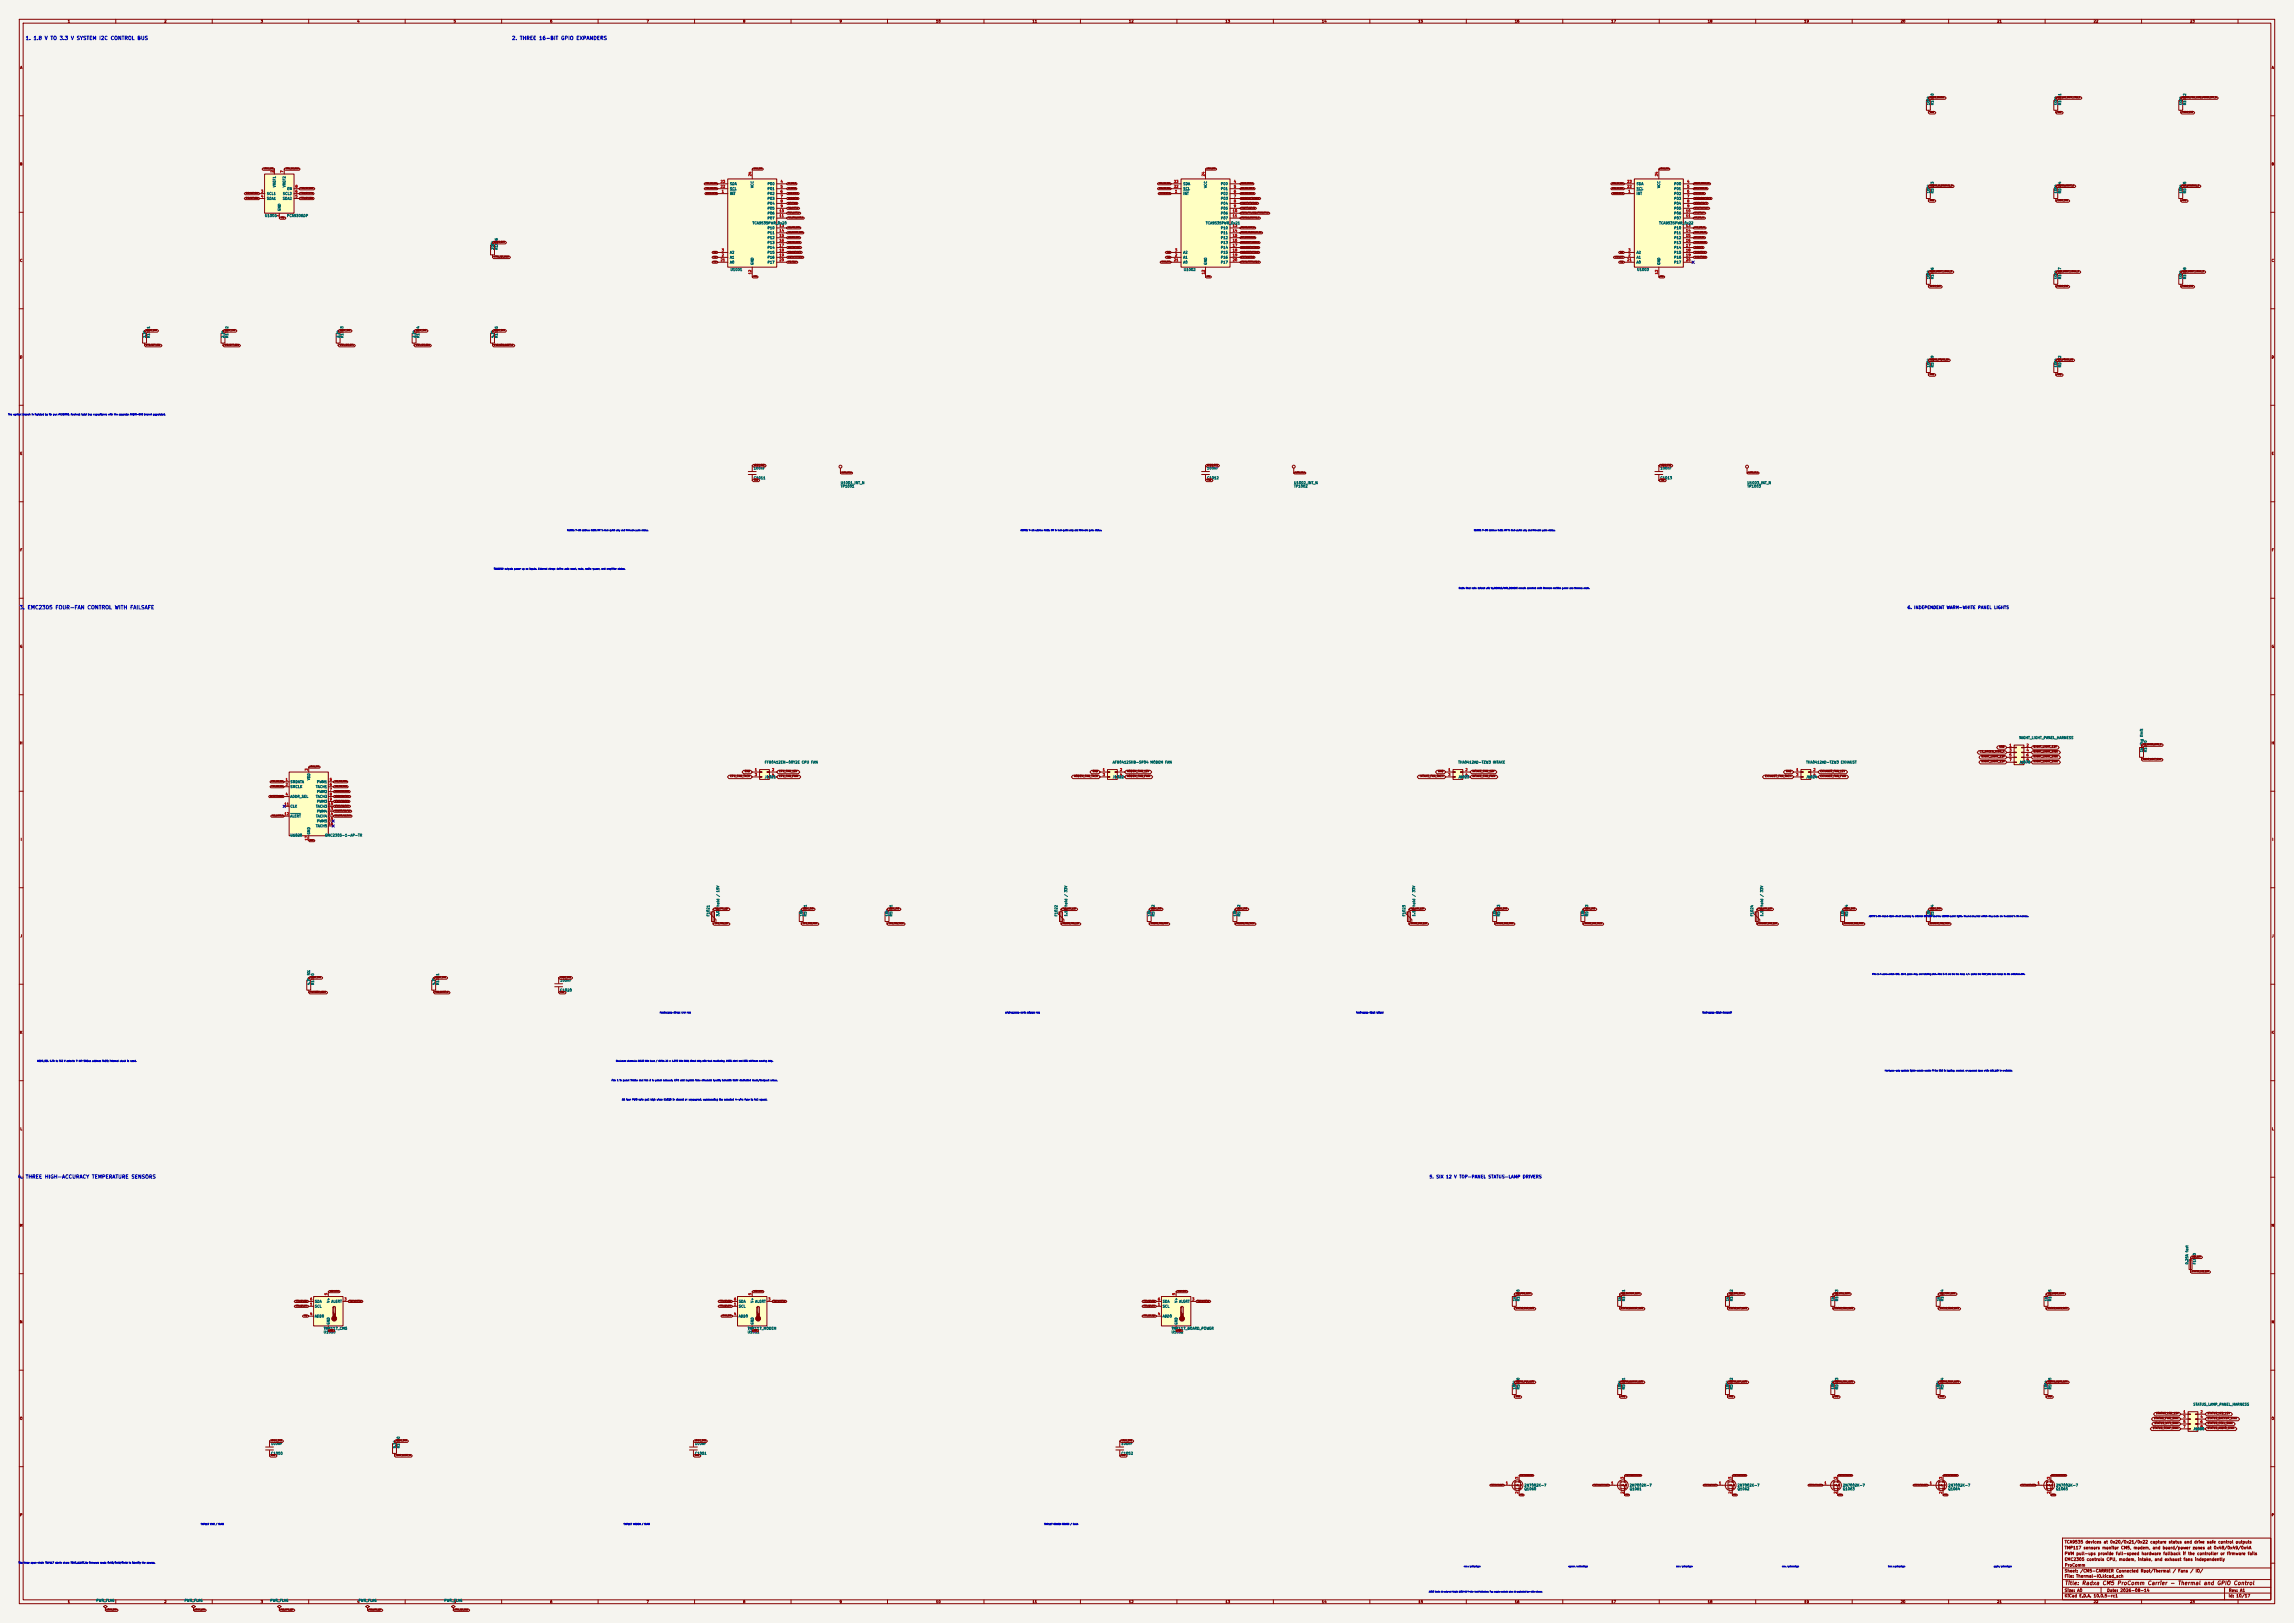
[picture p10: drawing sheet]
<svg xmlns="http://www.w3.org/2000/svg" width="1189mm" height="841mm" viewBox="0 0 1189 841" stroke-linecap="round" stroke-linejoin="round" font-family="sans-serif">
<defs><g id="words">
<text font-size="2" fill="#840000" x="1070" y="822">Title: Radxa CM5 ProComm Carrier - Thermal and GPIO Control</text>
<text font-size="1.9" fill="#0000c2" x="10" y="316">3. EMC2305 FOUR-FAN CONTROL WITH FAILSAFE</text>
<g font-size="1.8" fill="#0000c2">
<text x="13" y="21">1. 1.8 V TO 3.3 V SYSTEM I2C CONTROL BUS</text>
<text x="265" y="21">2. THREE 16-BIT GPIO EXPANDERS</text>
<text x="9" y="611">4.</text>
<text x="13" y="611">THREE HIGH-ACCURACY TEMPERATURE SENSORS</text>
</g>
<text font-size="1.6" fill="#0000c2" x="741" y="611">5. SIX 12 V TOP-PANEL STATUS-LAMP DRIVERS</text>
<text font-size="1.5" fill="#0000c2" x="989" y="316">6. INDEPENDENT WARM-WHITE PANEL LIGHTS</text>
<g font-size="1.5" fill="#840000">
<text x="1070" y="803">TMP117 sensors monitor CM5, modem, and board/power zones at 0x48/0x49/0x4A</text>
<text x="1070" y="800">TCA9535 devices at 0x20/0x21/0x22 capture status and drive safe control outputs</text>
<text x="1070" y="809">EMC2305 controls CPU, modem, intake, and exhaust fans independently</text>
<text x="1070" y="806">PWM pull-ups provide full-speed hardware fallback if the controller or firmware fails</text>
<text x="1070" y="815">Sheet: /CM5-CARRIER Connected Root/Thermal / Fans / IO/</text>
<text x="1070" y="812">ProComm</text>
<text x="1070" y="818">File: Thermal-IO.kicad_sch</text>
<text x="1070" y="825">Size: A0</text>
<text x="1092" y="825">Date: 2026-08-14</text>
<text x="1155" y="825">Rev: A1</text>
<text x="1070" y="828">KiCad E.D.A. 10.0.5-rc1</text>
<text x="1155" y="828">Id: 10/17</text>
</g>
<g font-size="1.3" fill="#840000">
<text x="35" y="12">1</text>
<text x="85" y="12">2</text>
<text x="135" y="12">3</text>
<text x="185" y="12">4</text>
<text x="235" y="12">5</text>
<text x="285" y="12">6</text>
<text x="335" y="12">7</text>
<text x="385" y="12">8</text>
<text x="435" y="12">9</text>
<text x="485" y="12">10</text>
<text x="535" y="12">11</text>
<text x="585" y="12">12</text>
<text x="635" y="12">13</text>
<text x="685" y="12">14</text>
<text x="735" y="12">15</text>
<text x="785" y="12">16</text>
<text x="835" y="12">17</text>
<text x="885" y="12">18</text>
<text x="935" y="12">19</text>
<text x="985" y="12">20</text>
<text x="1035" y="12">21</text>
<text x="1085" y="12">22</text>
<text x="1135" y="12">23</text>
<text x="10" y="36">A</text>
<text x="1177" y="36">A</text>
<text x="10" y="86">B</text>
<text x="1177" y="86">B</text>
<text x="10" y="136">C</text>
<text x="1177" y="136">C</text>
<text x="10" y="186">D</text>
<text x="1177" y="186">D</text>
<text x="10" y="236">E</text>
<text x="1177" y="236">E</text>
<text x="10" y="286">F</text>
<text x="1177" y="286">F</text>
<text x="10" y="336">G</text>
<text x="1177" y="336">G</text>
<text x="10" y="386">H</text>
<text x="1177" y="386">H</text>
<text x="11" y="436">I</text>
<text x="1178" y="436">I</text>
<text x="10" y="486">J</text>
<text x="1177" y="486">J</text>
<text x="10" y="536">K</text>
<text x="1177" y="536">K</text>
<text x="10" y="586">L</text>
<text x="1177" y="586">L</text>
<text x="10" y="636">M</text>
<text x="1177" y="636">M</text>
<text x="10" y="686">N</text>
<text x="1177" y="686">N</text>
<text x="10" y="736">O</text>
<text x="1177" y="736">O</text>
<text x="10" y="786">P</text>
<text x="1177" y="786">P</text>
<text x="35" y="831">1</text>
<text x="85" y="831">2</text>
<text x="135" y="831">3</text>
<text x="185" y="831">4</text>
<text x="235" y="831">5</text>
<text x="285" y="831">6</text>
<text x="335" y="831">7</text>
<text x="385" y="831">8</text>
<text x="435" y="831">9</text>
<text x="485" y="831">10</text>
<text x="535" y="831">11</text>
<text x="585" y="831">12</text>
<text x="635" y="831">13</text>
<text x="685" y="831">14</text>
<text x="735" y="831">15</text>
<text x="785" y="831">16</text>
<text x="835" y="831">17</text>
<text x="885" y="831">18</text>
<text x="935" y="831">19</text>
<text x="985" y="831">20</text>
<text x="1035" y="831">21</text>
<text x="1085" y="831">22</text>
<text x="1135" y="831">23</text>
</g>
<g font-size="1.3" fill="#006464">
<text x="1000" y="55" transform="rotate(-90 1000 55)">100k</text>
<text x="1002" y="55" transform="rotate(-90 1002 55)">R1010</text>
<text x="1066" y="55" transform="rotate(-90 1066 55)">100k</text>
<text x="1069" y="55" transform="rotate(-90 1069 55)">R1011</text>
<text x="1131" y="55" transform="rotate(-90 1131 55)">100k</text>
<text x="1133" y="55" transform="rotate(-90 1133 55)">R1012</text>
<text x="138" y="101">SCL1</text>
<text x="143" y="97" transform="rotate(-90 143 97)">VREF1</text>
<text x="146" y="101">SCL2</text>
<text x="148" y="97" transform="rotate(-90 148 97)">VREF2</text>
<text x="149" y="99">EN</text>
<text x="378" y="101">INT</text>
<text x="378" y="99">SCL</text>
<text x="378" y="96">SDA</text>
<text x="391" y="98" transform="rotate(-90 391 98)">VCC</text>
<text x="398" y="96">P00</text>
<text x="398" y="99">P01</text>
<text x="398" y="101">P02</text>
<text x="613" y="101">INT</text>
<text x="613" y="99">SCL</text>
<text x="613" y="96">SDA</text>
<text x="626" y="98" transform="rotate(-90 626 98)">VCC</text>
<text x="633" y="96">P00</text>
<text x="633" y="99">P01</text>
<text x="633" y="101">P02</text>
<text x="848" y="101">INT</text>
<text x="848" y="99">SCL</text>
<text x="848" y="96">SDA</text>
<text x="861" y="98" transform="rotate(-90 861 98)">VCC</text>
<text x="868" y="96">P00</text>
<text x="868" y="99">P01</text>
<text x="868" y="101">P02</text>
<text x="1000" y="100" transform="rotate(-90 1000 100)">100k</text>
<text x="1002" y="100" transform="rotate(-90 1002 100)">R1013</text>
<text x="1066" y="100" transform="rotate(-90 1066 100)">100k</text>
<text x="1069" y="100" transform="rotate(-90 1069 100)">R1014</text>
<text x="1131" y="100" transform="rotate(-90 1131 100)">100k</text>
<text x="1133" y="100" transform="rotate(-90 1133 100)">R1015</text>
<text x="138" y="104">SDA1</text>
<text x="146" y="104">SDA2</text>
<text x="398" y="104">P03</text>
<text x="398" y="106">P04</text>
<text x="633" y="104">P03</text>
<text x="633" y="106">P04</text>
<text x="868" y="104">P03</text>
<text x="868" y="106">P04</text>
<text x="137" y="113">U1000</text>
<text x="146" y="110" transform="rotate(-90 146 110)">GND</text>
<text x="149" y="113">PCA9306DP</text>
<text x="398" y="109">P05</text>
<text x="398" y="111">P06</text>
<text x="398" y="114">P07</text>
<text x="633" y="109">P05</text>
<text x="633" y="111">P06</text>
<text x="633" y="114">P07</text>
<text x="868" y="109">P05</text>
<text x="868" y="111">P06</text>
<text x="868" y="114">P07</text>
<text x="390" y="117">TCA9535PWR_0x20</text>
<text x="398" y="119">P10</text>
<text x="625" y="117">TCA9535PWR_0x21</text>
<text x="633" y="119">P10</text>
<text x="860" y="117">TCA9535PWR_0x22</text>
<text x="868" y="119">P10</text>
<text x="398" y="122">P11</text>
<text x="398" y="124">P12</text>
<text x="633" y="122">P11</text>
<text x="633" y="124">P12</text>
<text x="868" y="122">P11</text>
<text x="868" y="124">P12</text>
<text x="256" y="130" transform="rotate(-90 256 130)">200k</text>
<text x="258" y="130" transform="rotate(-90 258 130)">R1006</text>
<text x="378" y="132">A2</text>
<text x="398" y="127">P13</text>
<text x="398" y="129">P14</text>
<text x="398" y="132">P15</text>
<text x="613" y="132">A2</text>
<text x="633" y="127">P13</text>
<text x="633" y="129">P14</text>
<text x="633" y="132">P15</text>
<text x="848" y="132">A2</text>
<text x="868" y="127">P13</text>
<text x="868" y="129">P14</text>
<text x="868" y="132">P15</text>
<text x="378" y="134">A1</text>
<text x="378" y="137">A0</text>
<text x="391" y="137" transform="rotate(-90 391 137)">GND</text>
<text x="398" y="134">P16</text>
<text x="398" y="137">P17</text>
<text x="613" y="134">A1</text>
<text x="613" y="137">A0</text>
<text x="626" y="137" transform="rotate(-90 626 137)">GND</text>
<text x="633" y="134">P16</text>
<text x="633" y="137">P17</text>
<text x="848" y="134">A1</text>
<text x="848" y="137">A0</text>
<text x="861" y="137" transform="rotate(-90 861 137)">GND</text>
<text x="868" y="134">P16</text>
<text x="868" y="137">P17</text>
<text x="378" y="141">U1001</text>
<text x="613" y="141">U1002</text>
<text x="848" y="141">U1003</text>
<text x="1000" y="145" transform="rotate(-90 1000 145)">100k</text>
<text x="1002" y="145" transform="rotate(-90 1002 145)">R1016</text>
<text x="1066" y="145" transform="rotate(-90 1066 145)">100k</text>
<text x="1069" y="145" transform="rotate(-90 1069 145)">R1017</text>
<text x="1131" y="145" transform="rotate(-90 1131 145)">100k</text>
<text x="1133" y="145" transform="rotate(-90 1133 145)">R1018</text>
<text x="76" y="175" transform="rotate(-90 76 175)">2.2k</text>
<text x="78" y="175" transform="rotate(-90 78 175)">R1001</text>
<text x="117" y="175" transform="rotate(-90 117 175)">2.2k</text>
<text x="119" y="175" transform="rotate(-90 119 175)">R1002</text>
<text x="176" y="175" transform="rotate(-90 176 175)">2.2k</text>
<text x="178" y="175" transform="rotate(-90 178 175)">R1003</text>
<text x="216" y="175" transform="rotate(-90 216 175)">2.2k</text>
<text x="218" y="175" transform="rotate(-90 218 175)">R1004</text>
<text x="256" y="175" transform="rotate(-90 256 175)">4.7k</text>
<text x="258" y="175" transform="rotate(-90 258 175)">R1005</text>
<text x="1000" y="191" transform="rotate(-90 1000 191)">100k</text>
<text x="1002" y="191" transform="rotate(-90 1002 191)">R1019</text>
<text x="1066" y="191" transform="rotate(-90 1066 191)">100k</text>
<text x="1069" y="191" transform="rotate(-90 1069 191)">R1022</text>
<text x="391" y="244">100nF</text>
<text x="625" y="244">100nF</text>
<text x="860" y="244">100nF</text>
<text x="391" y="249">C1011</text>
<text x="436" y="251">U1001_INT_N</text>
<text x="625" y="249">C1012</text>
<text x="671" y="251">U1002_INT_N</text>
<text x="860" y="249">C1013</text>
<text x="905" y="251">U1003_INT_N</text>
<text x="436" y="253">TP1001</text>
<text x="671" y="253">TP1002</text>
<text x="905" y="253">TP1003</text>
<text x="1046" y="383">NIGHT_LIGHT_PANEL_HARNESS</text>
<text x="1111" y="390" transform="rotate(-90 1111 390)">1k</text>
<text x="1111" y="387" transform="rotate(-90 1111 387)">ring limit</text>
<text x="1113" y="390" transform="rotate(-90 1113 390)">R1070</text>
<text x="396" y="396">FFB0412EN-00Y2E CPU FAN</text>
<text x="577" y="396">AFB0412SHB-SP04 MODEM FAN</text>
<text x="756" y="396">THA0412AD-TZW3 INTAKE</text>
<text x="936" y="396">THA0412AD-TZW3 EXHAUST</text>
<text x="1046" y="396">J1070</text>
<text x="150" y="406">SMDATA</text>
<text x="161" y="404" transform="rotate(-90 161 404)">VDD</text>
<text x="164" y="406">PWM1</text>
<text x="396" y="404">J1021</text>
<text x="577" y="404">J1022</text>
<text x="756" y="404">J1023</text>
<text x="936" y="404">J1024</text>
<text x="150" y="409">SMCLK</text>
<text x="150" y="414">ADDR_SEL</text>
<text x="164" y="409">TACH1</text>
<text x="164" y="414">TACH2</text>
<text x="164" y="411">PWM2</text>
<text x="150" y="419">CLK</text>
<text x="164" y="419">TACH3</text>
<text x="164" y="416">PWM3</text>
<text x="150" y="424">ALERT</text>
<text x="164" y="424">TACH4</text>
<text x="164" y="421">PWM4</text>
<text x="164" y="429">TACH5</text>
<text x="164" y="426">PWM5</text>
<text x="150" y="434">U1020</text>
<text x="161" y="433" transform="rotate(-90 161 433)">GND</text>
<text x="168" y="434">EMC2305-1-AP-TR</text>
<text x="373" y="470" transform="rotate(-90 373 470)">hold / 15V</text>
<text x="553" y="470" transform="rotate(-90 553 470)">hold / 33V</text>
<text x="734" y="470" transform="rotate(-90 734 470)">hold / 33V</text>
<text x="914" y="470" transform="rotate(-90 914 470)">hold / 33V</text>
<text x="368" y="475" transform="rotate(-90 368 475)">F1021</text>
<text x="373" y="475" transform="rotate(-90 373 475)">3.0A</text>
<text x="416" y="475" transform="rotate(-90 416 475)">10k</text>
<text x="418" y="475" transform="rotate(-90 418 475)">R1031</text>
<text x="461" y="475" transform="rotate(-90 461 475)">10k</text>
<text x="463" y="475" transform="rotate(-90 463 475)">R1041</text>
<text x="548" y="475" transform="rotate(-90 548 475)">F1022</text>
<text x="553" y="475" transform="rotate(-90 553 475)">1.1A</text>
<text x="597" y="475" transform="rotate(-90 597 475)">10k</text>
<text x="599" y="475" transform="rotate(-90 599 475)">R1032</text>
<text x="641" y="475" transform="rotate(-90 641 475)">10k</text>
<text x="643" y="475" transform="rotate(-90 643 475)">R1042</text>
<text x="729" y="475" transform="rotate(-90 729 475)">F1023</text>
<text x="734" y="475" transform="rotate(-90 734 475)">1.1A</text>
<text x="776" y="475" transform="rotate(-90 776 475)">10k</text>
<text x="778" y="475" transform="rotate(-90 778 475)">R1033</text>
<text x="821" y="475" transform="rotate(-90 821 475)">10k</text>
<text x="823" y="475" transform="rotate(-90 823 475)">R1043</text>
<text x="909" y="475" transform="rotate(-90 909 475)">F1024</text>
<text x="914" y="475" transform="rotate(-90 914 475)">1.1A</text>
<text x="956" y="475" transform="rotate(-90 956 475)">10k</text>
<text x="958" y="475" transform="rotate(-90 958 475)">R1034</text>
<text x="1000" y="475" transform="rotate(-90 1000 475)">10k</text>
<text x="1002" y="475" transform="rotate(-90 1002 475)">R1044</text>
<text x="161" y="506" transform="rotate(-90 161 506)">5%</text>
<text x="290" y="509">100nF</text>
<text x="161" y="511" transform="rotate(-90 161 511)">4.7k</text>
<text x="163" y="511" transform="rotate(-90 163 511)">R1020</text>
<text x="226" y="511" transform="rotate(-90 226 511)">4.7k</text>
<text x="228" y="511" transform="rotate(-90 228 511)">R1021</text>
<text x="290" y="514">C1020</text>
<text x="1134" y="655" transform="rotate(-90 1134 655)">0.25A fast</text>
<text x="1138" y="655" transform="rotate(-90 1138 655)">F1060</text>
<text x="163" y="678">SCL</text>
<text x="163" y="675">SDA</text>
<text x="171" y="675" transform="rotate(-90 171 675)">V+</text>
<text x="172" y="675">ALERT</text>
<text x="383" y="678">SCL</text>
<text x="383" y="675">SDA</text>
<text x="391" y="675" transform="rotate(-90 391 675)">V+</text>
<text x="391" y="675">ALERT</text>
<text x="602" y="678">SCL</text>
<text x="602" y="675">SDA</text>
<text x="611" y="675" transform="rotate(-90 611 675)">V+</text>
<text x="611" y="675">ALERT</text>
<text x="786" y="674" transform="rotate(-90 786 674)">1k</text>
<text x="788" y="674" transform="rotate(-90 788 674)">R1060</text>
<text x="840" y="674" transform="rotate(-90 840 674)">1k</text>
<text x="842" y="674" transform="rotate(-90 842 674)">R1061</text>
<text x="896" y="674" transform="rotate(-90 896 674)">1k</text>
<text x="898" y="674" transform="rotate(-90 898 674)">R1062</text>
<text x="951" y="674" transform="rotate(-90 951 674)">1k</text>
<text x="953" y="674" transform="rotate(-90 953 674)">R1063</text>
<text x="1006" y="674" transform="rotate(-90 1006 674)">1k</text>
<text x="1008" y="674" transform="rotate(-90 1008 674)">R1064</text>
<text x="1061" y="674" transform="rotate(-90 1061 674)">1k</text>
<text x="1063" y="674" transform="rotate(-90 1063 674)">R1065</text>
<text x="163" y="683">ADD0</text>
<text x="383" y="683">ADD0</text>
<text x="602" y="683">ADD0</text>
<text x="168" y="689">TMP117_CM5</text>
<text x="171" y="687" transform="rotate(-90 171 687)">GND</text>
<text x="387" y="689">TMP117_MODEM</text>
<text x="391" y="687" transform="rotate(-90 391 687)">GND</text>
<text x="607" y="689">TMP117_BOARD_POWER</text>
<text x="611" y="687" transform="rotate(-90 611 687)">GND</text>
<text x="168" y="691">U1050</text>
<text x="387" y="691">U1051</text>
<text x="607" y="691">U1052</text>
<text x="786" y="720" transform="rotate(-90 786 720)">100k</text>
<text x="788" y="720" transform="rotate(-90 788 720)">R1080</text>
<text x="840" y="720" transform="rotate(-90 840 720)">100k</text>
<text x="842" y="720" transform="rotate(-90 842 720)">R1081</text>
<text x="896" y="720" transform="rotate(-90 896 720)">100k</text>
<text x="898" y="720" transform="rotate(-90 898 720)">R1082</text>
<text x="951" y="720" transform="rotate(-90 951 720)">100k</text>
<text x="953" y="720" transform="rotate(-90 953 720)">R1083</text>
<text x="1006" y="720" transform="rotate(-90 1006 720)">100k</text>
<text x="1008" y="720" transform="rotate(-90 1008 720)">R1084</text>
<text x="1061" y="720" transform="rotate(-90 1061 720)">100k</text>
<text x="1063" y="720" transform="rotate(-90 1063 720)">R1085</text>
<text x="1137" y="729">STATUS_LAMP_PANEL_HARNESS</text>
<text x="1137" y="741">J1060</text>
<text x="140" y="749">100nF</text>
<text x="360" y="749">100nF</text>
<text x="581" y="749">100nF</text>
<text x="140" y="754">C1050</text>
<text x="205" y="751" transform="rotate(-90 205 751)">5.1k</text>
<text x="207" y="751" transform="rotate(-90 207 751)">R1050</text>
<text x="360" y="754">C1051</text>
<text x="581" y="754">C1052</text>
<text x="790" y="772">Q1060</text>
<text x="790" y="771">2N7002K-7</text>
<text x="845" y="772">Q1061</text>
<text x="845" y="771">2N7002K-7</text>
<text x="900" y="772">Q1062</text>
<text x="900" y="771">2N7002K-7</text>
<text x="955" y="772">Q1063</text>
<text x="955" y="771">2N7002K-7</text>
<text x="1010" y="772">Q1064</text>
<text x="1010" y="771">2N7002K-7</text>
<text x="1066" y="772">Q1065</text>
<text x="1066" y="771">2N7002K-7</text>
<text x="50" y="830">PWR_FLAG</text>
<text x="95" y="830">PWR_FLAG</text>
<text x="140" y="830">PWR_FLAG</text>
<text x="186" y="830">PWR_FLAG</text>
<text x="230" y="830">PWR_FLAG</text>
</g>
<g font-size="1.3" fill="#a90000">
<text x="142" y="90" transform="rotate(-90 142 90)">2</text>
<text x="147" y="90" transform="rotate(-90 147 90)">7</text>
<text x="373" y="95">23</text>
<text x="390" y="92" transform="rotate(-90 390 92)">24</text>
<text x="404" y="95">4</text>
<text x="608" y="95">23</text>
<text x="625" y="92" transform="rotate(-90 625 92)">24</text>
<text x="639" y="95">4</text>
<text x="843" y="95">23</text>
<text x="860" y="92" transform="rotate(-90 860 92)">24</text>
<text x="874" y="95">4</text>
<text x="135" y="100">3</text>
<text x="153" y="100">6</text>
<text x="153" y="98">8</text>
<text x="373" y="98">22</text>
<text x="374" y="100">1</text>
<text x="404" y="98">5</text>
<text x="404" y="100">6</text>
<text x="608" y="98">22</text>
<text x="609" y="100">1</text>
<text x="639" y="98">5</text>
<text x="639" y="100">6</text>
<text x="843" y="98">22</text>
<text x="844" y="100">1</text>
<text x="874" y="98">5</text>
<text x="874" y="100">6</text>
<text x="135" y="103">4</text>
<text x="153" y="103">5</text>
<text x="404" y="103">7</text>
<text x="404" y="105">8</text>
<text x="404" y="108">9</text>
<text x="639" y="103">7</text>
<text x="639" y="105">8</text>
<text x="639" y="108">9</text>
<text x="874" y="103">7</text>
<text x="874" y="105">8</text>
<text x="874" y="108">9</text>
<text x="145" y="112" transform="rotate(-90 145 112)">1</text>
<text x="404" y="110">10</text>
<text x="404" y="113">11</text>
<text x="639" y="110">10</text>
<text x="639" y="113">11</text>
<text x="874" y="110">10</text>
<text x="874" y="113">11</text>
<text x="404" y="118">13</text>
<text x="639" y="118">13</text>
<text x="874" y="118">13</text>
<text x="404" y="120">14</text>
<text x="404" y="123">15</text>
<text x="404" y="126">16</text>
<text x="639" y="120">14</text>
<text x="639" y="123">15</text>
<text x="639" y="126">16</text>
<text x="874" y="120">14</text>
<text x="874" y="123">15</text>
<text x="874" y="126">16</text>
<text x="374" y="131">3</text>
<text x="404" y="128">17</text>
<text x="404" y="131">18</text>
<text x="609" y="131">3</text>
<text x="639" y="128">17</text>
<text x="639" y="131">18</text>
<text x="844" y="131">3</text>
<text x="874" y="128">17</text>
<text x="874" y="131">18</text>
<text x="373" y="136">21</text>
<text x="374" y="133">2</text>
<text x="404" y="133">19</text>
<text x="404" y="136">20</text>
<text x="608" y="136">21</text>
<text x="609" y="133">2</text>
<text x="639" y="133">19</text>
<text x="639" y="136">20</text>
<text x="843" y="136">21</text>
<text x="844" y="133">2</text>
<text x="874" y="133">19</text>
<text x="874" y="136">20</text>
<text x="390" y="142" transform="rotate(-90 390 142)">12</text>
<text x="625" y="142" transform="rotate(-90 625 142)">12</text>
<text x="860" y="142" transform="rotate(-90 860 142)">12</text>
<text x="1041" y="387">1</text>
<text x="1041" y="390">3</text>
<text x="1050" y="387">2</text>
<text x="1050" y="390">4</text>
<text x="1041" y="392">5</text>
<text x="1041" y="395">7</text>
<text x="1050" y="392">6</text>
<text x="1050" y="395">8</text>
<text x="160" y="400" transform="rotate(-90 160 400)">3</text>
<text x="391" y="400">1</text>
<text x="400" y="400">2</text>
<text x="571" y="400">1</text>
<text x="580" y="400">2</text>
<text x="750" y="400">1</text>
<text x="759" y="400">2</text>
<text x="931" y="400">1</text>
<text x="940" y="400">2</text>
<text x="148" y="405">1</text>
<text x="148" y="407">2</text>
<text x="171" y="405">5</text>
<text x="171" y="407">6</text>
<text x="391" y="402">3</text>
<text x="400" y="402">4</text>
<text x="571" y="402">3</text>
<text x="580" y="402">4</text>
<text x="750" y="402">3</text>
<text x="759" y="402">4</text>
<text x="931" y="402">3</text>
<text x="940" y="402">4</text>
<text x="148" y="413">4</text>
<text x="171" y="410">7</text>
<text x="171" y="413">8</text>
<text x="147" y="418">11</text>
<text x="170" y="418">10</text>
<text x="171" y="415">9</text>
<text x="147" y="423">12</text>
<text x="170" y="420">13</text>
<text x="170" y="423">14</text>
<text x="170" y="425">15</text>
<text x="170" y="428">16</text>
<text x="160" y="436" transform="rotate(-90 160 436)">17</text>
<text x="170" y="671" transform="rotate(-90 170 671)">5</text>
<text x="390" y="671" transform="rotate(-90 390 671)">5</text>
<text x="609" y="671" transform="rotate(-90 609 671)">5</text>
<text x="161" y="677">1</text>
<text x="161" y="674">6</text>
<text x="178" y="674">3</text>
<text x="380" y="677">1</text>
<text x="380" y="674">6</text>
<text x="398" y="674">3</text>
<text x="600" y="677">1</text>
<text x="600" y="674">6</text>
<text x="618" y="674">3</text>
<text x="161" y="682">4</text>
<text x="380" y="682">4</text>
<text x="600" y="682">4</text>
<text x="170" y="689" transform="rotate(-90 170 689)">2</text>
<text x="390" y="689" transform="rotate(-90 390 689)">2</text>
<text x="609" y="689" transform="rotate(-90 609 689)">2</text>
<text x="1131" y="733">1</text>
<text x="1131" y="735">3</text>
<text x="1131" y="738">5</text>
<text x="1140" y="733">2</text>
<text x="1140" y="735">4</text>
<text x="1140" y="738">6</text>
<text x="1131" y="740">7</text>
<text x="1140" y="740">8</text>
<text x="787" y="767" transform="rotate(-90 787 767)">3</text>
<text x="842" y="767" transform="rotate(-90 842 767)">3</text>
<text x="898" y="767" transform="rotate(-90 898 767)">3</text>
<text x="952" y="767" transform="rotate(-90 952 767)">3</text>
<text x="1007" y="767" transform="rotate(-90 1007 767)">3</text>
<text x="1063" y="767" transform="rotate(-90 1063 767)">3</text>
<text x="780" y="769">1</text>
<text x="835" y="769">1</text>
<text x="891" y="769">1</text>
<text x="945" y="769">1</text>
<text x="1000" y="769">1</text>
<text x="1056" y="769">1</text>
<text x="787" y="774" transform="rotate(-90 787 774)">2</text>
<text x="842" y="774" transform="rotate(-90 842 774)">2</text>
<text x="898" y="774" transform="rotate(-90 898 774)">2</text>
<text x="952" y="774" transform="rotate(-90 952 774)">2</text>
<text x="1007" y="774" transform="rotate(-90 1007 774)">2</text>
<text x="1063" y="774" transform="rotate(-90 1063 774)">2</text>
</g>
<g font-size="1" fill="#840000">
<text x="1036" y="388">GND</text>
<text x="1054" y="388">NIGHT_LIGHT_12V</text>
<text x="1026" y="390">CS_GREEN_RING_K</text>
<text x="1027" y="393">NIGHT_LIGHT_12V</text>
<text x="1027" y="395">NIGHT_LIGHT_12V</text>
<text x="1054" y="395">NIGHT_LIGHT_SINK</text>
<text x="1054" y="390">NIGHT_LIGHT_SINK</text>
<text x="1054" y="393">NIGHT_LIGHT_SINK</text>
<text x="386" y="400">GND</text>
<text x="404" y="400">CPU_FAN_12V</text>
<text x="566" y="400">GND</text>
<text x="584" y="400">MODEM_FAN_12V</text>
<text x="745" y="400">GND</text>
<text x="763" y="400">INTAKE_FAN_12V</text>
<text x="926" y="400">GND</text>
<text x="943" y="400">EXHAUST_FAN_12V</text>
<text x="378" y="403">CPU_FAN_TACH</text>
<text x="404" y="403">CPU_FAN_PWM</text>
<text x="557" y="403">MODEM_FAN_TACH</text>
<text x="584" y="403">MODEM_FAN_PWM</text>
<text x="736" y="403">INTAKE_FAN_TACH</text>
<text x="763" y="403">INTAKE_FAN_PWM</text>
<text x="915" y="403">EXHAUST_FAN_TACH</text>
<text x="943" y="403">EXHAUST_FAN_PWM</text>
<text x="1116" y="736">STATUS_PWR_SINK</text>
<text x="1117" y="733">STATUS_LED_12V</text>
<text x="1144" y="733">STATUS_LED_12V</text>
<text x="1144" y="736">STATUS_BACKUP_SINK</text>
<text x="1116" y="741">STATUS_TEMP_SINK</text>
<text x="1116" y="738">STATUS_WIFI_SINK</text>
<text x="1144" y="741">STATUS_AUDIO_SINK</text>
<text x="1144" y="738">STATUS_CELL_SINK</text>
</g>
<g font-size=".8" fill="#0000c2">
<text x="4" y="215">The control branch is isolated by its own PCA9306. Recheck total bus capacitance with the separate AUDIO-8X8 branch populated.</text>
<text x="256" y="295">TCA9535 outputs power up as inputs. External straps define safe reset, mute, radio-power, and amplifier states.</text>
<text x="19" y="550">ADDR_SEL 4.7k to 3.3 V selects 7-bit SMBus address 0x2E; internal clock is used.</text>
<text x="317" y="560">Fan 1 is panel intake and fan 2 is panel exhaust. CPU and modem fans circulate locally beneath their dedicated mesh/keepout areas.</text>
<text x="322" y="570">All four PWM nets pull high when U1020 is absent or unpowered, commanding the selected 4-wire fans to full speed.</text>
<text x="104" y="790">TMP117 CM5 / 0x48</text>
<text x="323" y="790">TMP117 MODEM / 0x49</text>
<text x="541" y="790">TMP117 BOARD POWER / 0x4A</text>
<text x="10" y="810">The</text>
<text x="12" y="810">three open-drain TMP117 alerts share TEMP_ALERT_N; firmware reads 0x48/0x49/0x4A to identify the source.</text>
</g>
<g font-size=".7" fill="#840000">
<text x="1000" y="51">AUDIO_ENABLE</text>
<text x="1066" y="51">AUD_DAC_MUTE_CMD_N</text>
<text x="1131" y="51">MODEM_FULL_CARD_POWER_OFF_N</text>
<text x="1000" y="59">GND</text>
<text x="1066" y="59">GND</text>
<text x="1131" y="59">LOGIC_3V3</text>
<text x="1000" y="97">MODEM_W_DISABLE1_N</text>
<text x="1066" y="97">MODEM_RESET_N</text>
<text x="1131" y="97">WIFI_DISABLE1_N</text>
<text x="1000" y="104">GND</text>
<text x="1066" y="104">LOGIC_3V3</text>
<text x="1131" y="104">GND</text>
<text x="256" y="126">LOGIC_3V3</text>
<text x="256" y="134">CTRL_I2C_BIAS</text>
<text x="1000" y="141">WAN2_RESET_LOCAL_N</text>
<text x="1066" y="141">LAN1_RESET_LOCAL_N</text>
<text x="1131" y="141">LAN2_RESET_LOCAL_N</text>
<text x="1000" y="149">LOGIC_3V3</text>
<text x="1066" y="149">LOGIC_3V3</text>
<text x="1131" y="149">LOGIC_3V3</text>
<text x="76" y="172">LOGIC_1V8</text>
<text x="116" y="172">LOGIC_1V8</text>
<text x="176" y="172">LOGIC_3V3</text>
<text x="215" y="172">LOGIC_3V3</text>
<text x="256" y="172">LOGIC_3V3</text>
<text x="76" y="179">SYS_I2C7_SCL</text>
<text x="116" y="179">SYS_I2C7_SDA</text>
<text x="176" y="179">CTRL_I2C_SCL</text>
<text x="215" y="179">CTRL_I2C_SDA</text>
<text x="256" y="179">PWR_MON_ALERT_N</text>
<text x="1000" y="187">MODEM_POWER_EN</text>
<text x="1066" y="187">WIFI_POWER_EN</text>
<text x="1000" y="194">GND</text>
<text x="1066" y="194">GND</text>
<text x="391" y="241">LOGIC_3V3</text>
<text x="626" y="241">LOGIC_3V3</text>
<text x="861" y="241">LOGIC_3V3</text>
<text x="391" y="249">GND</text>
<text x="626" y="249">GND</text>
<text x="861" y="249">GND</text>
<text x="1111" y="386">CS_GREEN_RING_K</text>
<text x="1111" y="394">NIGHT_LIGHT_SINK</text>
<text x="370" y="471">FAN_CPU_12V</text>
<text x="416" y="471">LOGIC_3V3</text>
<text x="461" y="471">LOGIC_3V3</text>
<text x="551" y="471">FAN_AUX_12V</text>
<text x="596" y="471">LOGIC_3V3</text>
<text x="641" y="471">LOGIC_3V3</text>
<text x="731" y="471">FAN_AUX_12V</text>
<text x="775" y="471">LOGIC_3V3</text>
<text x="821" y="471">LOGIC_3V3</text>
<text x="911" y="471">FAN_AUX_12V</text>
<text x="956" y="471">LOGIC_3V3</text>
<text x="1000" y="471">LOGIC_3V3</text>
<text x="370" y="479">CPU_FAN_12V</text>
<text x="416" y="479">CPU_FAN_PWM</text>
<text x="461" y="479">CPU_FAN_TACH</text>
<text x="551" y="479">MODEM_FAN_12V</text>
<text x="596" y="479">MODEM_FAN_PWM</text>
<text x="641" y="479">MODEM_FAN_TACH</text>
<text x="731" y="479">INTAKE_FAN_12V</text>
<text x="775" y="479">INTAKE_FAN_PWM</text>
<text x="821" y="479">INTAKE_FAN_TACH</text>
<text x="911" y="479">EXHAUST_FAN_12V</text>
<text x="956" y="479">EXHAUST_FAN_PWM</text>
<text x="1000" y="479">EXHAUST_FAN_TACH</text>
<text x="161" y="507">LOGIC_3V3</text>
<text x="226" y="507">LOGIC_3V3</text>
<text x="290" y="507">LOGIC_3V3</text>
<text x="161" y="515">EMC2305_ADDR</text>
<text x="226" y="515">FAN_ALERT_N</text>
<text x="290" y="515">GND</text>
<text x="1136" y="652">AUX_12V</text>
<text x="1136" y="659">STATUS_LED_12V</text>
<text x="786" y="671">LED_PWR_GATE</text>
<text x="840" y="671">LED_BACKUP_GATE</text>
<text x="896" y="671">LED_WIFI_GATE</text>
<text x="951" y="671">LED_CELL_GATE</text>
<text x="1005" y="671">LED_TEMP_GATE</text>
<text x="1061" y="671">LED_AUDIO_GATE</text>
<text x="786" y="678">STATUS_PWR_GATE</text>
<text x="840" y="678">STATUS_BACKUP_GATE</text>
<text x="896" y="678">STATUS_WIFI_GATE</text>
<text x="951" y="678">STATUS_CELL_GATE</text>
<text x="1005" y="678">STATUS_TEMP_GATE</text>
<text x="1061" y="678">STATUS_AUDIO_GATE</text>
<text x="786" y="716">STATUS_PWR_GATE</text>
<text x="840" y="716">STATUS_BACKUP_GATE</text>
<text x="896" y="716">STATUS_WIFI_GATE</text>
<text x="951" y="716">STATUS_CELL_GATE</text>
<text x="1005" y="716">STATUS_TEMP_GATE</text>
<text x="1061" y="716">STATUS_AUDIO_GATE</text>
<text x="786" y="724">GND</text>
<text x="840" y="724">GND</text>
<text x="896" y="724">GND</text>
<text x="951" y="724">GND</text>
<text x="1005" y="724">GND</text>
<text x="1061" y="724">GND</text>
<text x="140" y="747">LOGIC_3V3</text>
<text x="205" y="747">LOGIC_3V3</text>
<text x="360" y="747">LOGIC_3V3</text>
<text x="581" y="747">LOGIC_3V3</text>
<text x="140" y="755">GND</text>
<text x="205" y="755">TEMP_ALERT_N</text>
<text x="360" y="755">GND</text>
<text x="581" y="755">GND</text>
</g>
<g font-size=".7" fill="#0000c2">
<text x="294" y="275">U1001: 7-bit address 0x20; INT is test-point only and firmware polls status.</text>
<text x="529" y="275">U1002: 7-bit address 0x21; INT is test-point only and firmware polls status.</text>
<text x="764" y="275">U1003: 7-bit address 0x22; INT is test-point only and firmware polls status.</text>
<text x="756" y="305">Radio final rails default off; W_DISABLE/WIFI_DISABLE remain asserted until firmware verifies power and thermal state.</text>
<text x="969" y="475">J1070 is the keyed eight-circuit boundary to external CS7L2FR and two LS102W panel lights. Unused blue/red switch-ring leads are insulated in the harness.</text>
<text x="970" y="505">Pins 1-4 serve switch GND, 12 V, green ring, and latching sink. Pins 5-8 are the two lamp +/- pairs; the PCB joins both lamps to the switched sink.</text>
<text x="342" y="525">FFB0412EN-00Y2E CPU FAN</text>
<text x="521" y="525">AFB0412SHB-SP04 MODEM FAN</text>
<text x="703" y="525">THA0412AD-TZW3 INTAKE</text>
<text x="882" y="525">THA0412AD-TZW3 EXHAUST</text>
<text x="319" y="550">Enclosure channels: 26.00 kHz base / divide 26 = 1.000 kHz PWM; direct duty with tach monitoring, 100% start and 30% minimum running duty.</text>
<text x="977" y="555">Hardware-only control: lights remain usable if the CM5 is booting, crashed, or powered down while AUX_12V is available.</text>
</g>
<g font-size=".6" fill="#840000">
<text x="137" y="88">LOGIC_1V8</text>
<text x="148" y="88">CTRL_I2C_BIAS</text>
<text x="391" y="88">LOGIC_3V3</text>
<text x="625" y="88">LOGIC_3V3</text>
<text x="860" y="88">LOGIC_3V3</text>
<text x="366" y="95">CTRL_I2C_SDA</text>
<text x="408" y="95">CH_24V_N</text>
<text x="601" y="95">CTRL_I2C_SDA</text>
<text x="643" y="95">AUDIO_ENABLE</text>
<text x="835" y="95">CTRL_I2C_SDA</text>
<text x="878" y="95">MODEM_POWER_EN</text>
<text x="127" y="100">SYS_I2C7_SCL</text>
<text x="156" y="98">CTRL_I2C_BIAS</text>
<text x="156" y="100">CTRL_I2C_SCL</text>
<text x="366" y="98">CTRL_I2C_SCL</text>
<text x="366" y="100">U1001_INT_N</text>
<text x="408" y="100">VALID_24V_N</text>
<text x="408" y="98">CH_BAT_N</text>
<text x="601" y="98">CTRL_I2C_SCL</text>
<text x="601" y="100">U1002_INT_N</text>
<text x="643" y="98">AUD_ADC_RST_N</text>
<text x="643" y="100">AUD_DAC_RST_N</text>
<text x="836" y="98">CTRL_I2C_SCL</text>
<text x="836" y="100">U1003_INT_N</text>
<text x="878" y="98">WIFI_POWER_EN</text>
<text x="878" y="100">SYS_4V0_PG</text>
<text x="127" y="103">SYS_I2C7_SDA</text>
<text x="156" y="103">CTRL_I2C_SDA</text>
<text x="408" y="106">BAT_LOW_N</text>
<text x="408" y="103">VALID_BAT_N</text>
<text x="643" y="103">AUD_DAC_MUTE_CMD_N</text>
<text x="643" y="106">HEADSET_POWER_EN</text>
<text x="878" y="103">MODEM_3V8_PRE_PG</text>
<text x="878" y="106">MODEM_3V8_PG</text>
<text x="145" y="113">GND</text>
<text x="408" y="111">TEMP_ALERT_N</text>
<text x="408" y="108">FAN_ALERT_N</text>
<text x="408" y="113">PWR_MON_ALERT_N</text>
<text x="643" y="108">HEADSET_AMP_EN</text>
<text x="643" y="111">MODEM_FULL_CARD_POWER_OFF_N</text>
<text x="643" y="113">MODEM_W_DISABLE1_N</text>
<text x="878" y="108">WIFI_3V3_PRE_PG</text>
<text x="878" y="111">WIFI_3V3_PG</text>
<text x="878" y="113">NET_3V3_PG</text>
<text x="408" y="118">LED_PWR_GATE</text>
<text x="643" y="118">MODEM_RESET_N</text>
<text x="878" y="118">PCIE_1V0_PG</text>
<text x="408" y="121">LED_BACKUP_GATE</text>
<text x="408" y="123">LED_WIFI_GATE</text>
<text x="408" y="126">LED_CELL_GATE</text>
<text x="643" y="123">WIFI_DISABLE1_N</text>
<text x="643" y="126">WAN2_RESET_LOCAL_N</text>
<text x="643" y="121">MODEM_SIM_MUX_SEL_OD</text>
<text x="878" y="126">LOGIC_3V3_PG</text>
<text x="878" y="121">LOGIC_1V8_PG</text>
<text x="878" y="123">AUX_12V_PG</text>
<text x="370" y="131">GND</text>
<text x="408" y="128">LED_TEMP_GATE</text>
<text x="408" y="131">LED_AUDIO_GATE</text>
<text x="605" y="131">GND</text>
<text x="643" y="128">LAN1_RESET_LOCAL_N</text>
<text x="643" y="131">LAN2_RESET_LOCAL_N</text>
<text x="840" y="131">GND</text>
<text x="878" y="128">IO_5V0_PG</text>
<text x="878" y="131">VALID_DTAP_N</text>
<text x="370" y="136">GND</text>
<text x="370" y="133">GND</text>
<text x="408" y="136">AUD_IRQ_N</text>
<text x="408" y="133">AUDIO_PRESENT_N</text>
<text x="602" y="136">LOGIC_3V3</text>
<text x="605" y="133">GND</text>
<text x="643" y="133">MODEM_WAKE_N</text>
<text x="643" y="136">MODEM_STATUS_LED_N</text>
<text x="837" y="133">LOGIC_3V3</text>
<text x="840" y="136">GND</text>
<text x="878" y="133">VALID_GOLD_N</text>
<text x="391" y="144">GND</text>
<text x="625" y="144">GND</text>
<text x="860" y="144">GND</text>
<text x="161" y="398">LOGIC_3V3</text>
<text x="141" y="405">CTRL_I2C_SDA</text>
<text x="141" y="408">CTRL_I2C_SCL</text>
<text x="173" y="405">CPU_FAN_PWM</text>
<text x="173" y="408">CPU_FAN_TACH</text>
<text x="140" y="413">EMC2305_ADDR</text>
<text x="173" y="410">MODEM_FAN_PWM</text>
<text x="173" y="413">MODEM_FAN_TACH</text>
<text x="173" y="418">INTAKE_FAN_TACH</text>
<text x="173" y="415">INTAKE_FAN_PWM</text>
<text x="141" y="423">FAN_ALERT_N</text>
<text x="173" y="421">EXHAUST_FAN_PWM</text>
<text x="173" y="423">EXHAUST_FAN_TACH</text>
<text x="161" y="436">GND</text>
<text x="171" y="669">LOGIC_3V3</text>
<text x="391" y="669">LOGIC_3V3</text>
<text x="610" y="669">LOGIC_3V3</text>
<text x="153" y="675">CTRL_I2C_SDA</text>
<text x="153" y="677">CTRL_I2C_SCL</text>
<text x="181" y="675">TEMP_ALERT_N</text>
<text x="373" y="675">CTRL_I2C_SDA</text>
<text x="373" y="677">CTRL_I2C_SCL</text>
<text x="401" y="675">TEMP_ALERT_N</text>
<text x="593" y="675">CTRL_I2C_SDA</text>
<text x="593" y="677">CTRL_I2C_SCL</text>
<text x="620" y="675">TEMP_ALERT_N</text>
<text x="157" y="682">GND</text>
<text x="374" y="682">LOGIC_3V3</text>
<text x="593" y="682">CTRL_I2C_SDA</text>
<text x="171" y="690">GND</text>
<text x="391" y="690">GND</text>
<text x="610" y="690">GND</text>
<text x="55" y="835">LOGIC_3V3</text>
<text x="101" y="835">LOGIC_1V8</text>
<text x="145" y="835">FAN_CPU_12V</text>
<text x="191" y="835">FAN_AUX_12V</text>
<text x="236" y="835">CTRL_I2C_BIAS</text>
</g>
<text font-size=".6" fill="#0000c2" x="740" y="825">J1060 feeds six external Bulgin DX06 12 V wire-lead indicators. Two supply contacts plus six protected low-side returns.</text>
<g font-size=".5" fill="#840000">
<text x="436" y="245">U1001_INT_N</text>
<text x="671" y="245">U1002_INT_N</text>
<text x="906" y="245">U1003_INT_N</text>
<text x="788" y="765">STATUS_PWR_SINK</text>
<text x="843" y="765">STATUS_BACKUP_SINK</text>
<text x="898" y="765">STATUS_WIFI_SINK</text>
<text x="953" y="765">STATUS_CELL_SINK</text>
<text x="1008" y="765">STATUS_TEMP_SINK</text>
<text x="1064" y="765">STATUS_AUDIO_SINK</text>
<text x="773" y="770">STATUS_PWR_GATE</text>
<text x="826" y="770">STATUS_BACKUP_GATE</text>
<text x="883" y="770">STATUS_WIFI_GATE</text>
<text x="938" y="770">STATUS_CELL_GATE</text>
<text x="992" y="770">STATUS_TEMP_GATE</text>
<text x="1048" y="770">STATUS_AUDIO_GATE</text>
<text x="788" y="775">GND</text>
<text x="843" y="775">GND</text>
<text x="898" y="775">GND</text>
<text x="953" y="775">GND</text>
<text x="1008" y="775">GND</text>
<text x="1064" y="775">GND</text>
</g>
<g font-size=".5" fill="#0000c2">
<text x="759" y="812">PWR / DX06WG012B</text>
<text x="813" y="812">BACKUP / DX06WY012B</text>
<text x="869" y="812">WIFI / DX06WB012B</text>
<text x="924" y="812">CELL / DX06WW012B</text>
<text x="979" y="812">TEMP / DX06WR012B</text>
<text x="1033" y="812">AUDIO / DX06WG012B</text>
</g>
</g></defs>
<path d="M0 0h1189v841h-1189z" fill="#f5f4ef" stroke="#f5f4ef" stroke-width=".52"/>
<g fill="none" stroke="#840000" stroke-width=".52">
<path d="M10 10h1169v821h-1169zM12 12h1165v817h-1165zM60 10v2M110 10v2M160 10v2M210 10v2M260 10v2M310 10v2M360 10v2M410 10v2M460 10v2M510 10v2"/>
<path d="M560 10v2M610 10v2M660 10v2M710 10v2M760 10v2M810 10v2M860 10v2M910 10v2M960 10v2M1010 10v2M1060 10v2M1110 10v2"/>
<path d="M1160 10v2M10 60h2M1177 60h2M10 110h2M1177 110h2M10 160h2M1177 160h2M10 210h2M1177 210h2M10 260h2M1177 260h2M10 310h2"/>
<path d="M1177 310h2M10 360h2M1177 360h2M10 410h2M1177 410h2M10 460h2M1177 460h2M10 510h2M1177 510h2M10 560h2M1177 560h2M10 610h2"/>
<path d="M1177 610h2M10 660h2M1177 660h2M10 710h2M1177 710h2M10 760h2M1177 760h2M1069 797h108v32h-108zM10 810h2M1069 818h108M1069 812h108M1177 810h2"/>
<path d="M60 829v2M110 829v2M160 829v2M210 829v2M260 829v2M310 829v2M360 829v2M410 829v2M460 829v2M510 829v2M560 829v2M610 829v2"/>
<path d="M660 829v2M710 829v2M760 829v2M810 829v2M860 829v2M910 829v2M960 829v2M1010 829v2M1060 829v2M1069 825h108M1069 822h108M1089 822v3"/>
<path d="M1110 829v2M1153 822v7M1160 829v2"/>
</g>
<path d="M394 399h5v5h-5z" fill="#ffffc2"/>
<g fill="none" stroke="#840000" stroke-width=".52">
<path d="M74 173h2v5h-2zM75 171v2M75 178v1M394 399h5v5h-5zM394 400h1zM398 400h1zM390 400h4M390 403h4M394 402l1 1zM398 402l1 1zM399 400h4M399 403h4"/>
<path d="M784 672h2v5h-2zM785 671v1M785 677v1"/>
</g>
<path d="M1134 732h5v10h-5z" fill="#ffffc2"/>
<g fill="none" stroke="#840000" stroke-width=".52">
<path d="M1129 52h2v5h-2zM1130 51v1M1130 57v1M1065 98h2v5h-2zM1066 97v1M1129 98h2v5h-2zM1130 97v1M1066 103v1M1130 103v1M998 142h3v5h-3zM999 141v1M999 147v2"/>
<path d="M1065 142h2v5h-2zM1066 141v1M1066 147v2M115 173h2v5h-2zM116 171v2M116 178v1M174 173h2v5h-2zM175 171v2M175 178v1M214 173h2v5h-2zM215 171v2M215 178v1"/>
<path d="M998 188h3v5h-3zM999 187v1M999 193v1M1065 188h2v5h-2zM1066 187v1M1066 193v1M949 718h2v5h-2zM950 716v2M950 723v1M1130 733h4M1130 735h4M1130 738h4"/>
<path d="M1134 732h5v10h-5zM1134 733h1zM1134 735h1zM1134 738h1zM1138 733h1zM1138 735h1zM1138 738h1zM1139 733h4M1139 735h4M1139 738h4M1130 740h4M1134 740l1 1z"/>
<path d="M1138 740l1 1zM1139 740h4M945 770h5M950 768v4M951 768h2v3h-2M951 770h1v5M951 767v1M951 769v1M951 771v1M952 765v3M953 769h1M953 769l1 1h-1z"/>
<path d="M999 770h6M1005 768v4M1005 768h3v3h-3M1005 770h2v5M1005 767v1M1005 769v1M1005 771v1M1007 765v3M1007 769h1M1008 769v1h-1zM1055 770h6M1061 768v4"/>
<path d="M1061 768h3v3h-3M1061 770h2v5M1061 767v1M1061 769v1M1061 771v1M1063 765v3M1063 769h1M1064 769v1h-1z"/>
<circle cx="952" cy="770" r="2.8"/>
<circle cx="1006" cy="770" r="2.8"/>
<circle cx="1062" cy="770" r="2.8"/>
</g>
<g fill="#840000" stroke="#840000" stroke-width=".52">
<path d="M1006 770l1-1v1z"/>
<path d="M1061 770l1-1v1z"/>
<path d="M951 770l1-1v1z"/>
<circle cx="1007" cy="768" r=".3"/>
<circle cx="1007" cy="771" r=".3"/>
<circle cx="1063" cy="768" r=".3"/>
<circle cx="1063" cy="771" r=".3"/>
<circle cx="952" cy="768" r=".3"/>
<circle cx="952" cy="771" r=".3"/>
</g>
<path d="M137 90h15v20h-15z" fill="#ffffc2"/>
<g fill="none" stroke="#840000" stroke-width=".52">
<path d="M998 52h3v5h-3zM999 51v1M999 57v1M1065 52h2v5h-2zM1066 51v1M1066 57v1M137 90h15v20h-15zM142 88v2M147 88v2M152 98h3M998 98h3v5h-3zM999 97v1"/>
<path d="M135 100h2M135 103h2M145 110v3M152 100h3M152 103h3M999 103v1M1129 142h2v5h-2zM1130 141v1M1130 147v2M623 244h4M623 246h4M625 241v3"/>
<path d="M625 246v3M671 243v2"/>
<circle cx="671" cy="242" r=".8"/>
</g>
<path d="M847 93h25v45h-25z" fill="#ffffc2"/>
<g fill="none" stroke="#840000" stroke-width=".52">
<path d="M842 95h5M842 98h5M847 93h25v45h-25zM860 88v5M872 95h6M872 98h6M842 100h5M872 100h6M872 103h6M872 105h6M872 108h6M872 110h6"/>
<path d="M872 113h6M872 118h6M842 133h5M842 131h5M842 136h5M860 138v6M872 133h6M872 131h6M872 121h6M872 123h6M872 126h6M872 128h6"/>
<path d="M872 136h6"/>
</g>
<path d="M848 99h3" fill="none" stroke="#006464" stroke-width=".52"/>
<path d="M612 93h26v45h-26z" fill="#ffffc2"/>
<g fill="none" stroke="#840000" stroke-width=".52">
<path d="M607 95h5M607 98h5M612 93h26v45h-26zM625 88v5M638 95h5M638 98h5M607 100h5M638 100h5M638 103h5M638 105h5M638 108h5M638 110h5"/>
<path d="M638 113h5M638 118h5M607 133h5M607 131h5M607 136h5M625 138v6M638 133h5M638 131h5M638 121h5M638 123h5M638 126h5M638 128h5"/>
<path d="M638 136h5M858 244h4M858 246h4M860 241v3M860 246v3"/>
</g>
<path d="M613 99h3" fill="none" stroke="#006464" stroke-width=".52"/>
<path d="M382 672h16v15h-16z" fill="#ffffc2"/>
<g fill="none" stroke="#840000" stroke-width=".52">
<path d="M639 472h2v6h-2zM640 471v1M640 478v1M729 472v1l3 4v1M729 472h2v6h-2zM730 471v8M380 677h2M380 674h2M382 672h16v15h-16zM390 669v3M392 678l1-1h1v4M392 678v3"/>
<path d="M392 678h1M392 679h1M398 674h2M949 672h2v5h-2zM950 671v1M950 677v1M380 682h2M390 687v3M392 680h1M55 833l1-1h-1h-1l1 1v1M55 834h.1M100 833l1-1h-1h-1l1 1v1"/>
<path d="M100 834h.1M145 833l1-1h-1h-1l1 1v1M145 834h.1M190 833l2-1h-2h-1l1 1v1M190 834h.1"/>
</g>
<g fill="#840000" stroke="#840000" stroke-width=".52">
<path d="M392 681h2v2h-2z"/>
<circle cx="393" cy="683" r="1.3"/>
</g>
<path d="M753 399h5v5h-5z" fill="#ffffc2"/>
<g fill="none" stroke="#840000" stroke-width=".52">
<path d="M753 399h5v5h-5zM753 400h1zM757 400h1zM749 400h4M749 403h4M753 402l1 1zM757 402l1 1zM758 400h4M758 403h4M774 472h2v6h-2zM775 471v1M775 478v1"/>
<path d="M819 472h2v6h-2zM820 471v1M820 478v1M838 672h2v5h-2zM839 671v1M839 677v1M894 672h2v5h-2zM895 671v1M895 677v1M1059 672h2v5h-2zM1060 671v1M1060 677v1"/>
<path d="M784 718h2v5h-2zM785 716v2M838 718h2v5h-2zM839 716v2M894 718h2v5h-2zM895 716v2M1004 718h2v5h-2zM1005 716v2M785 723v1M839 723v1M895 723v1M1005 723v1"/>
<path d="M138 750h4M138 751h4M140 747v3M140 752v2M203 748h2v5h-2zM204 747v1M204 753v1M357 750h4M357 751h4M359 747v3M359 752v2M780 770h5"/>
<path d="M785 768v4M786 768h2v3h-2M786 770h1v5M786 767v1M786 769v1M786 771v1M787 765v3M788 769h1M788 769l1 1h-1zM834 770h6M840 768v4M840 768h3v3h-3"/>
<path d="M840 770h2v5M840 767v1M840 769v1M840 771v1M842 765v3M842 769h1M843 769v1h-1zM235 833l1-1h-1h-1l1 1v1M235 834h.1"/>
<circle cx="787" cy="770" r="2.8"/>
<circle cx="841" cy="770" r="2.8"/>
</g>
<g fill="#840000" stroke="#840000" stroke-width=".52">
<path d="M840 770l2-1v1z"/>
<path d="M786 770l1-1v1z"/>
<circle cx="842" cy="768" r=".3"/>
<circle cx="842" cy="771" r=".3"/>
<circle cx="787" cy="768" r=".3"/>
<circle cx="787" cy="771" r=".3"/>
</g>
<path d="M163 672h15v15h-15z" fill="#ffffc2"/>
<g fill="none" stroke="#840000" stroke-width=".52">
<path d="M909 472v1l3 4v1M910 472h1v6h-1zM911 471v8M954 472h2v6h-2zM955 471v1M955 478v1M998 472h3v6h-3zM999 471v1M999 478v1M160 677h3M160 674h3M163 672h15v15h-15z"/>
<path d="M170 669v3M173 678v-1h1v4M173 678v3M173 678h.1M173 679h.1M178 674h2M1004 672h2v5h-2zM1005 671v1M1005 677v1M160 682h3M170 687v3M173 680h.1"/>
<path d="M890 770h6M896 768v4M896 768h3v3h-3M896 770h2v5M896 767v1M896 769v1M896 771v1M898 765v3M898 769h1M899 769v1h-1z"/>
<circle cx="897" cy="770" r="2.8"/>
</g>
<g fill="#840000" stroke="#840000" stroke-width=".52">
<path d="M173 681h1v2h-1z"/>
<path d="M896 770l1-1v1z"/>
<circle cx="173" cy="683" r="1.3"/>
<circle cx="898" cy="768" r=".3"/>
<circle cx="898" cy="771" r=".3"/>
</g>
<path d="M602 672h15v15h-15z" fill="#ffffc2"/>
<g fill="none" stroke="#840000" stroke-width=".52">
<path d="M388 244h4M388 246h4M390 241v3M390 246v3M436 243v2M906 243v2M548 472v1l3 4v1M549 472h2v6h-2zM550 471v8M595 472h2v6h-2zM596 471v1M596 478v1"/>
<path d="M1135 653h1v5h-1zM1135 652v7M599 677h3M599 674h3M602 672h15v15h-15zM610 669v3M612 678l1-1v4M612 678v3M612 678h1M612 679h1M617 674h3M599 682h3"/>
<path d="M610 687v3M612 680h1M1059 718h2v5h-2zM1060 716v2M1060 723v1M578 750h4M578 751h4M580 747v3M580 752v2"/>
<circle cx="436" cy="242" r=".8"/>
<circle cx="906" cy="242" r=".8"/>
</g>
<g fill="#840000" stroke="#840000" stroke-width=".52">
<path d="M612 681h1v2h-1z"/>
<circle cx="613" cy="683" r="1.3"/>
</g>
<path d="M574 399h5v5h-5z" fill="#ffffc2"/>
<g fill="none" stroke="#840000" stroke-width=".52">
<path d="M574 399h5v5h-5zM574 400h1zM578 400h1zM570 400h4M570 403h4M574 402l1 1zM578 402l1 1zM579 400h4M579 403h4M459 472h2v6h-2zM460 471v1M460 478v1"/>
<path d="M159 508h2v5h-2zM160 507v1M160 513v1"/>
</g>
<path d="M1044 386h5v10h-5z" fill="#ffffc2"/>
<g fill="none" stroke="#840000" stroke-width=".52">
<path d="M254 127h2v5h-2zM255 126v1M255 132v1M254 173h2v5h-2zM255 171v2M255 178v1M1040 387h4M1040 390h4M1040 392h4M1040 395h4M1044 386h5v10h-5zM1044 387h1z"/>
<path d="M1044 390h1zM1044 392l1 1zM1044 395h1zM1048 387h1zM1048 390h1zM1048 392l1 1zM1048 395h1zM1049 387h4M1049 390h4M1049 392h4M1049 395h4"/>
</g>
<path d="M150 400h20v33h-20z" fill="#ffffc2"/>
<g fill="none" stroke="#840000" stroke-width=".52">
<path d="M160 398v2M1109 387h2v5h-2zM1110 386v1M1110 392v2M147 405h3M147 408h3M147 413h3M147 418h3M150 400h20v33h-20zM170 405h3M170 408h3M170 413h3"/>
<path d="M170 410h3M170 415h3M170 418h3M147 423h3M160 433v3M170 423h3M170 420h3M170 425h3M170 428h3M288 510h4M288 511h4M290 507v3"/>
<path d="M290 512v2"/>
</g>
<path d="M151 421h5" fill="none" stroke="#006464" stroke-width=".52"/>
<path d="M933 399h6v5h-6z" fill="#ffffc2"/>
<path d="M933 399h6v5h-6zM933 400h2zM937 400h2zM930 400h3M930 403h3M933 402l2 1zM937 402l2 1zM939 400h3M939 403h3M368 472v1l3 4v1M369 472h1v6h-1zM370 471v8" fill="none" stroke="#840000" stroke-width=".52"/>
<path d="M377 93h26v45h-26z" fill="#ffffc2"/>
<g fill="none" stroke="#840000" stroke-width=".52">
<path d="M1000 50h8l1 1h-1h-8h-1zM1000 58h3v1h-3l-1-1zM1066 58h3v1h-3v-1zM1066 50h13v1h-13zM1131 50h18l1 1h-1h-18h-1zM1131 58h6h1l-1 1h-6l-1-1zM127 100h7h1l-1 1h-7v-1zM136 87h6v1h-6zM148 87h7l1 1h-1h-7h-1zM155 97h8v1h-8zM155 100h7h1l-1 1h-7v-1zM365 95h7v1h-7v-1z"/>
<path d="M365 97h7v1h-7zM366 100h6v1h-6l-1-1zM372 95h5M372 98h5M377 93h26v45h-26zM390 88v5M390 87h5l1 1h-1h-5zM403 95h5M403 98h5M408 100h6v1h-6v-1zM408 97h5v1h-5zM408 95h5v1h-5v-1z"/>
<path d="M600 95h7v1h-7v-1zM600 97h7v1h-7zM601 100h6v1h-6l-1-1zM625 87h5l1 1h-1h-5zM643 95h7v1h-7v-1zM643 97h7l1 1h-1h-7zM643 100h7h1l-1 1h-7v-1zM835 95h7v1h-7v-1zM835 97h7v1h-7zM836 100h6v1h-6l-1-1zM860 87h5l1 1h-1h-5zM878 95h8h1l-1 1h-8v-1z"/>
<path d="M878 97h7v1h-7zM878 100h6v1h-6v-1zM1000 96h12l1 1h-1h-12h-1zM1066 96h9l1 1h-1h-9zM1131 96h9l1 1h-1h-9h-1zM127 102h7l1 1h-1h-7zM145 112h3v1v1h-3v-1zM155 102h7l1 1h-1h-7zM372 100h5M403 100h5M403 103h5M403 105h5"/>
<path d="M403 108h5M403 110h5M403 113h5M403 118h5M408 118h7v1h-7v-1zM408 110h7v1h-7v-1zM408 107h6v1h-6zM408 105h5h1l-1 1h-5v-1zM408 102h6v1h-6zM408 113h8h1l-1 1h-8v-1zM643 118h7h1l-1 1h-7v-1zM643 102h10v1h-10z"/>
<path d="M643 105h9v1h-9v-1zM643 107h8v1h-8zM643 110h15v1h-15v-1zM643 113h10v1h-10v-1zM878 107h8v1h-8zM878 110h6v1h-6v-1zM878 113h6v1h-6v-1zM878 118h6v1h-6v-1zM878 102h9v1h-9zM878 105h7v1h-7v-1zM1000 103h3v1v1h-3l-1-1zM1066 103h6l1 1-1 1h-6v-1z"/>
<path d="M1131 103h3v1v1h-3l-1-1zM256 133h8h1l-1 1h-8l-1-1zM256 125h6l1 1h-1h-6h-1zM369 135h3v1h-3zM369 130h3v1h-3zM369 133h3v1h-3v-1zM372 133h5M372 131h5M372 136h5M390 138v6M403 133h5M403 131h5"/>
<path d="M403 121h5M403 123h5M403 126h5M403 128h5M403 136h5M408 120h8l1 1h-1h-8zM408 123h7v1h-7v-1zM408 125h7v1h-7zM408 128h7h1l-1 1h-7v-1zM408 130h7l1 1h-1h-7zM408 135h5l1 1h-1h-5zM408 133h8h1l-1 1h-8v-1z"/>
<path d="M602 135h5v1h-5h-1zM604 130h3v1h-3zM604 133h3v1h-3v-1zM643 123h8v1h-8v-1zM643 125h10v1h-10zM643 128h10v1h-10v-1zM643 130h10v1h-10zM643 133h7h1l-1 1h-7v-1zM643 120h11l1 1h-1h-11zM643 135h10v1h-10zM837 133h5v1h-5l-1-1zM839 130h3v1h-3z"/>
<path d="M839 135h3v1h-3zM878 125h6l1 1h-1h-6zM878 120h6l1 1h-1h-6zM878 123h6v1h-6v-1zM878 128h5v1h-5v-1zM878 130h6l1 1h-1h-6zM878 133h6h1l-1 1h-6v-1zM390 143h3v1h-3zM625 143h2l1 1h-1h-2zM860 143h2l1 1h-1h-2zM1000 140h12l1 1-1 1h-12l-1-1zM1000 148h6l1 1h-1h-6h-1z"/>
<path d="M1066 140h12l1 1-1 1h-12v-1zM1066 148h6l1 1h-1h-6zM1131 148h6l1 1h-1h-6h-1zM1131 140h12v1v1h-12l-1-1zM75 171h7v1h-7v-1zM75 178h8l1 1-1 1h-8v-1zM116 171h6h1l-1 1h-6v-1zM116 178h8l1 1-1 1h-8v-1zM176 178h8v1v1h-8l-1-1zM176 171h6h1l-1 1h-6l-1-1zM215 171h6h1l-1 1h-6v-1zM215 178h8l1 1-1 1h-8v-1z"/>
<path d="M256 178h10l1 1-1 1h-10l-1-1zM256 171h6h1l-1 1h-6l-1-1zM1000 194h3v1h-3l-1-1zM1000 186h10l1 1h-1h-10h-1zM1066 186h9v1h-9zM1066 194h3v1h-3v-1zM390 248h3l1 1-1 1h-3v-1zM390 241h7v1h-7v-1zM436 245h6v1h-6v-1zM625 248h3l1 1-1 1h-3v-1zM625 241h7v1h-7v-1zM671 245h5h1l-1 1h-5v-1z"/>
<path d="M860 241h6h1l-1 1h-6v-1zM860 248h3l1 1-1 1h-3v-1zM906 245h5h1l-1 1h-5v-1zM160 397h6v1h-6zM385 399h4l1 1-1 1h-4v-1zM403 399h11l1 1-1 1h-11v-1zM566 399h3l1 1-1 1h-3l-1-1zM584 399h12l1 1-1 1h-12l-1-1zM745 399h4v1v1h-4l-1-1zM763 399h12l1 1-1 1h-12l-1-1zM925 399h4l1 1-1 1h-4l-1-1zM943 399h14l1 1-1 1h-14l-1-1z"/>
<path d="M1026 389h13l1 1-1 1h-13l-1-1zM1026 392h13h1l-1 1h-13v-1zM1026 394h13l1 1-1 1h-13v-1zM1036 386h3l1 1-1 1h-3l-1-1zM1054 394h13l1 1-1 1h-13l-1-1zM1054 386h13v1v1h-13l-1-1zM1054 389h13l1 1-1 1h-13l-1-1zM1054 392h13h1l-1 1h-13l-1-1zM1111 385h10v1v1h-10l-1-1zM1111 393h10v1h-10h-1zM140 412h7v1h-7h-1zM140 405h7v1h-7v-1z"/>
<path d="M140 407h7v1h-7zM173 405h7v1h-7v-1zM173 417h8l1 1h-1h-8zM173 420h9v1h-9v-1zM173 407h7l1 1h-1h-7zM173 410h8h1l-1 1h-8v-1zM173 412h8l1 1h-1h-8zM173 415h8v1h-8v-1zM378 402h11l1 1h-1h-11h-1zM403 402h11l1 1h-1h-11zM556 402h13l1 1h-1h-13h-1zM584 402h13v1h-13h-1z"/>
<path d="M735 402h14v1h-14zM763 402h13v1h-13h-1zM914 402h15l1 1h-1h-15zM943 402h14l1 1h-1h-14h-1zM141 422h6v1h-6h-1zM160 435h3v1h-3zM173 422h9l1 1h-1h-9zM370 471h8v1h-8v-1zM370 478h8v1h-8zM414 472h2v6h-2zM415 471v1M415 478v1"/>
<path d="M416 471h6h1l-1 1h-6l-1-1zM416 478h8v1h-8h-1zM460 478h9v1h-9zM460 471h6h1l-1 1h-6v-1zM550 471h8h1l-1 1h-8v-1zM550 478h10v1h-10zM596 471h6h1l-1 1h-6v-1zM596 478h10v1h-10zM641 471h6v1h-6l-1-1zM641 478h10v1h-10h-1zM731 471h7h1l-1 1h-7l-1-1zM731 478h9v1h-9h-1z"/>
<path d="M775 478h10v1h-10zM775 471h6h1l-1 1h-6v-1zM821 478h10v1h-10h-1zM821 471h6h1l-1 1h-6l-1-1zM911 478h10l1 1h-1h-10zM911 471h8v1h-8v-1zM956 471h6v1h-6l-1-1zM956 478h10l1 1h-1h-10h-1zM1000 471h6h1l-1 1h-6l-1-1zM1000 478h11v1h-11h-1zM161 514h8h1l-1 1h-8l-1-1zM161 506h6v1h-6h-1z"/>
<path d="M224 508h2v5h-2zM225 507v1M225 513v1M225 506h6l1 1h-1h-6zM225 514h8v1h-8v-1zM290 514h3v1h-3v-1zM290 506h6l1 1h-1h-6zM1136 651h5l1 1h-1h-5h-1zM1136 658h9l1 1-1 1h-9l-1-1zM153 674h7v1h-7l-1-1zM153 676h7v1h-7h-1zM171 669h5v1h-5l-1-1z"/>
<path d="M181 674h7v1h-7l-1-1zM373 674h6h1l-1 1h-6l-1-1zM373 676h6l1 1h-1h-6h-1zM390 669h6v1h-6v-1zM401 674h6h1l-1 1h-6l-1-1zM592 674h7v1h-7v-1zM592 676h7v1h-7zM610 669h5h1l-1 1h-5v-1zM620 674h7h1l-1 1h-7v-1zM785 670h9v1h-9zM785 678h11v1h-11v-1zM840 670h10l1 1h-1h-10h-1z"/>
<path d="M840 678h12h1l-1 1h-12l-1-1zM896 670h8l1 1h-1h-8h-1zM896 678h10v1h-10l-1-1zM951 670h8l1 1h-1h-8h-1zM951 678h10v1h-10l-1-1zM1005 678h11v1h-11v-1zM1005 670h9v1h-9zM1061 670h9l1 1h-1h-9h-1zM1061 678h11h1l-1 1h-11l-1-1zM157 681h3v1v1h-3v-1zM171 689h2v1h-2h-1zM374 681h5l1 1-1 1h-5v-1z"/>
<path d="M390 689h3v1h-3zM592 681h7v1v1h-7v-1zM610 689h2l1 1h-1h-2zM785 716h11v1h-11v-1zM840 716h12h1l-1 1h-12l-1-1zM896 716h10v1h-10l-1-1zM951 716h10v1h-10l-1-1zM1005 716h11v1h-11v-1zM1061 716h11h1l-1 1h-11l-1-1zM785 723h3l1 1-1 1h-3v-1zM840 723h3v1v1h-3l-1-1zM896 723h3v1v1h-3l-1-1z"/>
<path d="M951 723h2l1 1-1 1h-2l-1-1zM1005 723h3v1v1h-3v-1zM1061 723h3v1v1h-3l-1-1zM1115 740h15v1h-15l-1-1zM1116 734h14v1v1h-14l-1-1zM1116 737h14v1v1h-14l-1-1zM1117 732h13v1v1h-13l-1-1zM1144 732h12l1 1-1 1h-12l-1-1zM1144 740h15v1h-15l-1-1zM1144 734h16l1 1-1 1h-16l-1-1zM1144 737h14l1 1-1 1h-14l-1-1zM140 746h6l1 1h-1h-6z"/>
<path d="M140 754h3h1l-1 1h-3v-1zM205 754h8h1l-1 1h-8l-1-1zM205 746h6l1 1h-1h-6h-1zM360 754h3v1h-3l-1-1zM360 746h6l1 1h-1h-6h-1zM581 746h6l1 1h-1h-6h-1zM581 754h3v1h-3l-1-1zM772 769h7l1 1h-1h-7zM788 774l2 1h-2zM788 764h7v1h-7zM826 769h8v1h-8zM842 764h9v1h-9z"/>
<path d="M842 774l3 1h-3zM883 769h7v1h-7zM898 774l3 1h-3zM898 764h7v1h-7zM937 769h7l1 1h-1h-7zM953 764h7v1h-7zM953 774l2 1h-2zM992 769h7v1h-7zM1007 774l3 1h-3zM1007 764h8v1h-8zM1047 769h8v1h-8zM1063 774l3 1h-3z"/>
<path d="M1063 764h8v1h-8zM55 834h6v1h-6v-1zM101 834h5h1l-1 1h-5l-1-1zM145 834h7h1l-1 1h-7v-1zM191 834h7v1h-7l-1-1zM235 834h8v1h-8v-1z"/>
</g>
<path d="M378 99h3" fill="none" stroke="#006464" stroke-width=".52"/>
<path d="M877 135l1 1M878 135l-1 1M147 417l1 1M148 417l-1 1M172 425l1 1M172 427l1 2M173 425l-1 1M173 427l-1 2" fill="none" stroke="#000084" stroke-width=".52"/>
<use href="#words"/>
</svg>
